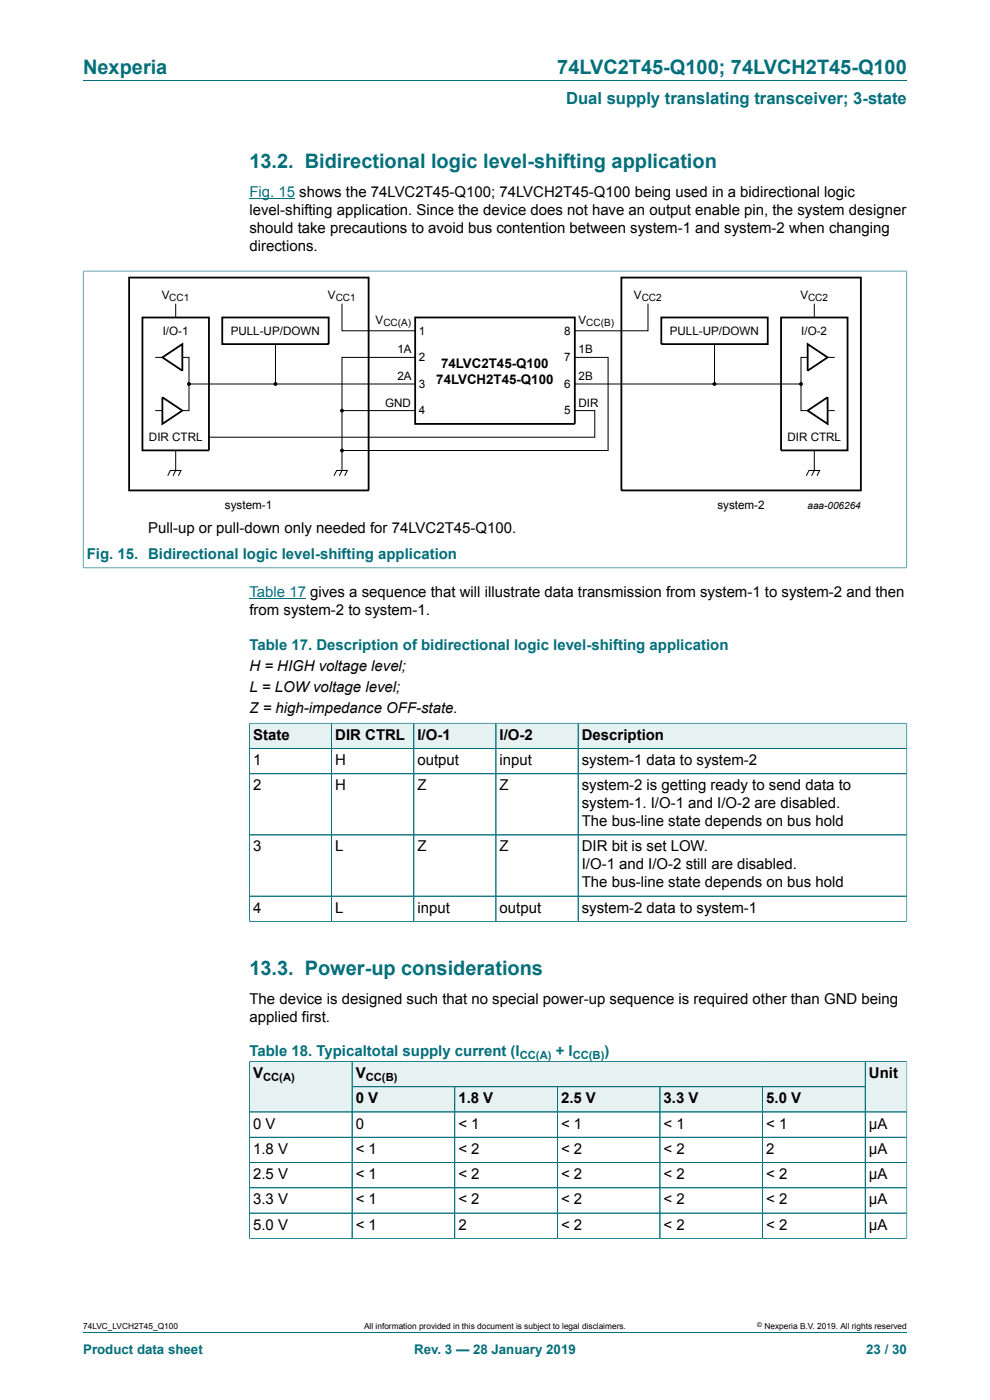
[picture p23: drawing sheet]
<svg xmlns="http://www.w3.org/2000/svg" width="210mm" height="297mm" viewBox="0 0 210 297" stroke-linecap="round" stroke-linejoin="round" font-family="sans-serif">
<defs><g id="words">
<g font-size="4.2" fill="#036f7b">
<text x="17.6" y="15.6">Nexperia</text>
<text x="118.2" y="15.6">74LVC2T45-Q100; 74LVCH2T45-Q100</text>
<text x="52.9" y="35.7">13.2. Bidirectional logic level-shifting application</text>
<text x="52.9" y="206.9">13.3. Power-up considerations</text>
</g>
<text font-size="3.5" fill="#036f7b" x="120.1" y="22">Dual supply translating transceiver; 3-state</text>
<g font-size="3.2" fill="#00f">
<text x="52.9" y="41.8">Fig. 15 shows the 74LVC2T45-Q100; 74LVCH2T45-Q100 being used in a bidirectional logic</text>
<text x="52.9" y="126.7">Table 17 gives a sequence that will illustrate data transmission from system-1 to system-2 and then</text>
</g>
<g font-size="3.2">
<text x="52.9" y="45.6">level-shifting application. Since the device does not have an output enable pin, the system designer</text>
<text x="52.9" y="49.4">should take precautions to avoid bus contention between system-1 and system-2 when changing</text>
<text x="52.9" y="53.2">directions.</text>
<text x="31.4" y="113">Pull-up or pull-down only needed for 74LVC2T45-Q100.</text>
<text x="52.9" y="130.5">from system-2 to system-1.</text>
<text x="52.9" y="142.4">H = HIGH voltage level;</text>
<text x="52.9" y="146.8">L = LOW voltage level;</text>
<text x="52.9" y="151.3">Z = high-impedance OFF-state.</text>
<text x="53.7" y="156.9">State</text>
<text x="71.1" y="156.9">DIR CTRL</text>
<text x="88.6" y="156.9">I/O-1</text>
<text x="106" y="156.9">I/O-2</text>
<text x="123.4" y="156.9">Description</text>
<text x="53.7" y="162.3">1</text>
<text x="53.7" y="167.7">2</text>
<text x="71.1" y="162.3">H</text>
<text x="71.1" y="167.7">H</text>
<text x="88.6" y="162.3">output</text>
<text x="88.6" y="167.7">Z</text>
<text x="106" y="162.3">input</text>
<text x="106" y="167.7">Z</text>
<text x="123.4" y="162.3">system-1 data to system-2</text>
<text x="123.4" y="167.7">system-2 is getting ready to send data to</text>
<text x="123.4" y="171.5">system-1. I/O-1 and I/O-2 are disabled.</text>
<text x="123.4" y="175.3">The bus-line state depends on bus hold</text>
<text x="53.7" y="180.6">3</text>
<text x="71.1" y="180.6">L</text>
<text x="88.6" y="180.6">Z</text>
<text x="106" y="180.6">Z</text>
<text x="123.4" y="180.6">DIR bit is set LOW.</text>
<text x="123.4" y="184.4">I/O-1 and I/O-2 still are disabled.</text>
<text x="123.4" y="188.3">The bus-line state depends on bus hold</text>
<text x="53.7" y="193.6">4</text>
<text x="71.1" y="193.6">L</text>
<text x="88.6" y="193.6">input</text>
<text x="106" y="193.6">output</text>
<text x="123.4" y="193.6">system-2 data to system-1</text>
<text x="52.9" y="212.9">The device is designed such that no special power-up sequence is required other than GND being</text>
<text x="52.9" y="216.8">applied first.</text>
<text x="53.7" y="228.7">V</text>
<text x="75.5" y="228.7">V</text>
<text x="184.3" y="228.7">Unit</text>
<text x="53.7" y="239.4">0 V</text>
<text x="75.5" y="234">0 V</text>
<text x="75.5" y="239.4">0</text>
<text x="97.2" y="234">1.8 V</text>
<text x="97.2" y="239.4">&lt; 1</text>
<text x="119" y="234">2.5 V</text>
<text x="119" y="239.4">&lt; 1</text>
<text x="140.8" y="234">3.3 V</text>
<text x="140.8" y="239.4">&lt; 1</text>
<text x="162.5" y="234">5.0 V</text>
<text x="162.5" y="239.4">&lt; 1</text>
<text x="184.3" y="239.4">μA</text>
<text x="53.7" y="244.8">1.8 V</text>
<text x="75.5" y="244.8">&lt; 1</text>
<text x="97.2" y="244.8">&lt; 2</text>
<text x="119" y="244.8">&lt; 2</text>
<text x="140.8" y="244.8">&lt; 2</text>
<text x="162.5" y="244.8">2</text>
<text x="184.3" y="244.8">μA</text>
<text x="53.7" y="250.1">2.5 V</text>
<text x="75.5" y="250.1">&lt; 1</text>
<text x="97.2" y="250.1">&lt; 2</text>
<text x="119" y="250.1">&lt; 2</text>
<text x="140.8" y="250.1">&lt; 2</text>
<text x="162.5" y="250.1">&lt; 2</text>
<text x="184.3" y="250.1">μA</text>
<text x="53.7" y="255.5">3.3 V</text>
<text x="75.5" y="255.5">&lt; 1</text>
<text x="97.2" y="255.5">&lt; 2</text>
<text x="119" y="255.5">&lt; 2</text>
<text x="140.8" y="255.5">&lt; 2</text>
<text x="162.5" y="255.5">&lt; 2</text>
<text x="184.3" y="255.5">μA</text>
<text x="53.7" y="260.9">5.0 V</text>
<text x="75.5" y="260.9">&lt; 1</text>
<text x="97.2" y="260.9">2</text>
<text x="119" y="260.9">&lt; 2</text>
<text x="140.8" y="260.9">&lt; 2</text>
<text x="162.5" y="260.9">&lt; 2</text>
<text x="184.3" y="260.9">μA</text>
</g>
<g font-size="3.2" fill="#036f7b">
<text x="18.4" y="118.6">Fig. 15. Bidirectional logic level-shifting application</text>
<text x="52.9" y="137.9">Table 17. Description of bidirectional logic level-shifting application</text>
<text x="52.9" y="224.1">Table 18. Typicaltotal supply current (I</text>
<text x="117.9" y="224.1">+ I</text>
<text x="128.2" y="224.1">)</text>
</g>
<g font-size="2.8">
<text x="92.6" y="81.4">74LVCH2T45-Q100</text>
<text x="93.6" y="78.1">74LVC2T45-Q100</text>
</g>
<g font-size="2.8" fill="#036f7b">
<text x="17.6" y="287.2">Product data sheet</text>
<text x="87.9" y="287.2">Rev. 3 — 28 January 2019</text>
<text x="183.7" y="287.2">23 / 30</text>
</g>
<g font-size="2.5">
<text x="34.3" y="63.4">V</text>
<text x="69.6" y="63.4">V</text>
<text x="134.5" y="63.4">V</text>
<text x="169.8" y="63.4">V</text>
<text x="34.5" y="71">I/O-1</text>
<text x="48.9" y="71">PULL-UP/DOWN</text>
<text x="79.7" y="68.7">V</text>
<text x="88.9" y="71">1</text>
<text x="119.7" y="71">8</text>
<text x="122.7" y="68.7">V</text>
<text x="142.1" y="71">PULL-UP/DOWN</text>
<text x="170" y="71">I/O-2</text>
<text x="84.3" y="74.9">1A</text>
<text x="88.9" y="76.7">2</text>
<text x="119.7" y="76.7">7</text>
<text x="122.7" y="74.9">1B</text>
<text x="84.3" y="80.6">2A</text>
<text x="88.9" y="82.2">3</text>
<text x="119.7" y="82.2">6</text>
<text x="122.7" y="80.6">2B</text>
<text x="81.7" y="86.3">GND</text>
<text x="88.9" y="87.9">4</text>
<text x="119.7" y="87.9">5</text>
<text x="122.7" y="86.3">DIR</text>
<text x="31.6" y="93.6">DIR CTRL</text>
<text x="167" y="93.6">DIR CTRL</text>
<text x="47.7" y="108">system-1</text>
<text x="152.2" y="108">system-2</text>
</g>
<g font-size="2.4" fill="#036f7b">
<text x="110.3" y="224.7">CC(A)</text>
<text x="121.5" y="224.7">CC(B)</text>
</g>
<g font-size="2.4">
<text x="55.8" y="229.3">CC(A)</text>
<text x="77.6" y="229.3">CC(B)</text>
</g>
<g font-size="2.1">
<text x="35.9" y="63.8">CC1</text>
<text x="71.2" y="63.8">CC1</text>
<text x="136.1" y="63.8">CC2</text>
<text x="171.4" y="63.8">CC2</text>
<text x="81.3" y="69.2">CC(A)</text>
<text x="124.4" y="69.2">CC(B)</text>
<text x="171.3" y="108">aaa-006264</text>
</g>
<g font-size="1.8">
<text x="17.6" y="282">74LVC_LVCH2T45_Q100</text>
<text x="77.2" y="282">All information provided in this document is subject to legal disclaimers.</text>
<text x="162.2" y="282">Nexperia B.V. 2019. All rights reserved</text>
</g>
<text font-size="1.4" x="160.6" y="281.6">©</text>
</g></defs>
<path d="M17.6 17.1h174.8M17.6 57.5h174.8M17.6 57.4v63.1M192.4 57.4v63.1M17.6 120.5h174.8" fill="none" stroke="#036f7b" stroke-width=".21"/>
<path d="M52.9 42.1h9.7M52.9 127.1h12" fill="none" stroke="#00f" stroke-width=".21"/>
<g fill="none" stroke="#000" stroke-width=".21">
<path d="M33 75.8h1.4M37.3 64.5v2.9M38.7 75.8h1.4v5.7M58.4 73v8.5M72.5 64.5v5.7h15.6M88.1 75.8h-15.6v24l-.5 1.1M121.9 75.8h7.1v19.8h-56.5M137.5 64.5v5.7h-15.6M151.6 73v8.5M171.3 75.8h-1.4v5.7M172.7 64.5v2.9M175.6 75.8h1.4"/>
<path d="M33 87.1h1.4M37.3 95.6v4.2l-.6 1.1M40.1 81.5v5.6h-1.4M40.1 81.5h48M72.5 87.1h15.6M121.9 87.1h4.3v5.7h-81.9M121.9 81.5h48M169.9 81.5v5.6h1.4M172.7 95.6v4.2l-.5 1.1M175.6 87.1h1.4M35.6 100.9l.5-1.1h2.3l-.6 1.1M70.9 100.9l.5-1.1h2.3l-.6 1.1"/>
<path d="M171 100.9l.6-1.1h2.3l-.6 1.1"/>
</g>
<g fill="#000">
<circle cx="40.1" cy="81.5" r=".28"/>
<circle cx="58.4" cy="81.5" r=".28"/>
<circle cx="72.5" cy="95.6" r=".28"/>
<circle cx="72.5" cy="87.1" r=".28"/>
<circle cx="151.6" cy="81.5" r=".28"/>
<circle cx="169.9" cy="81.5" r=".28"/>
</g>
<g fill="none" stroke="#000" stroke-width=".25">
<circle cx="40.1" cy="81.5" r=".28"/>
<circle cx="58.4" cy="81.5" r=".28"/>
<circle cx="72.5" cy="95.6" r=".28"/>
<circle cx="72.5" cy="87.1" r=".28"/>
<circle cx="151.6" cy="81.5" r=".28"/>
<circle cx="169.9" cy="81.5" r=".28"/>
</g>
<path d="M27.4 58.9h50.8v45.1h-50.8zM131.8 58.9h50.8v45.1h-50.8zM30.2 67.4h14.1v28.1h-14.1zM34.4 75.8l4.3-2.8v5.6zM47.1 67.4h22.6v5.6h-22.6zM88.1 67.4h33.8v22.5h-33.8zM140.3 67.4h22.6v5.6h-22.6zM165.7 67.4h14.1v28.1h-14.1zM171.3 73l4.3 2.8-4.3 2.8zM34.4 84.3l4.3 2.8-4.3 2.8zM171.3 87.1l4.3-2.8v5.6z" fill="none" stroke="#000" stroke-width=".38"/>
<path d="M53 153.5h17.3v5.2h-17.3z" fill="#e6f1f2"/>
<path d="M52.9 153.4v5.4h17.4v-5.4h-17.5" fill="none" stroke="#036f7b" stroke-width=".21"/>
<path d="M70.4 153.5h17.3v5.2h-17.3z" fill="#e6f1f2"/>
<path d="M70.3 153.4h17.5v5.4h-17.5z" fill="none" stroke="#036f7b" stroke-width=".21"/>
<path d="M87.8 153.5h17.3v5.2h-17.3z" fill="#e6f1f2"/>
<path d="M87.8 153.4h17.4v5.4h-17.4z" fill="none" stroke="#036f7b" stroke-width=".21"/>
<path d="M105.3 153.5h17.3v5.2h-17.3z" fill="#e6f1f2"/>
<path d="M105.2 153.4h17.4v5.4h-17.4z" fill="none" stroke="#036f7b" stroke-width=".21"/>
<path d="M122.7 153.5h69.6v5.2h-69.6z" fill="#e6f1f2"/>
<g fill="none" stroke="#036f7b" stroke-width=".21">
<path d="M52.9 158.8h139.5M52.9 153.5v42M53 153.4h139.4M70.3 153.5v42M87.8 153.5v42M105.2 153.5v42M122.6 153.4v42.1M192.4 153.4v42.1M52.9 164.1h139.5M52.9 177.1h139.5M52.8 195.5h139.6M52.9 190.1h139.5"/>
<path d="M74.7 225.2h108.8v5.3h-108.8z"/>
</g>
<path d="M74.8 225.2h108.7v5.3h-108.7z" fill="#e6f1f2"/>
<path d="M52.9 225.1v10.8h21.8v-10.7h-21.9" fill="none" stroke="#036f7b" stroke-width=".21"/>
<g fill="#e6f1f2">
<path d="M53 225.2h21.6v10.6h-21.6z"/>
<path d="M74.8 230.6h21.6v5.2h-21.6z"/>
</g>
<path d="M74.7 230.5h21.8v5.4h-21.8z" fill="none" stroke="#036f7b" stroke-width=".21"/>
<path d="M96.5 230.6h21.7v5.2h-21.7z" fill="#e6f1f2"/>
<path d="M96.5 230.5h21.7v5.4h-21.7z" fill="none" stroke="#036f7b" stroke-width=".21"/>
<path d="M118.3 230.6h21.6v5.2h-21.6z" fill="#e6f1f2"/>
<path d="M118.2 230.5h21.8v5.4h-21.8z" fill="none" stroke="#036f7b" stroke-width=".21"/>
<path d="M140.1 230.6h21.6v5.2h-21.6z" fill="#e6f1f2"/>
<path d="M140 230.5h21.8v5.4h-21.8z" fill="none" stroke="#036f7b" stroke-width=".21"/>
<path d="M161.8 230.6h21.7v5.2h-21.7z" fill="#e6f1f2"/>
<path d="M192.4 225.1v10.8h-30.6v-5.4h21.7M192.4 225.2h-8.9v10.7" fill="none" stroke="#036f7b" stroke-width=".21"/>
<path d="M183.6 225.2h8.7v10.6h-8.7z" fill="#e6f1f2"/>
<g fill="none" stroke="#036f7b" stroke-width=".21">
<path d="M52.9 235.9h139.5M52.9 225.2v37.6M53 225.2h139.3M74.7 225.2v37.5M74.8 230.5h108.7M96.5 230.6v32.1M118.2 230.6v32.1M140 230.6v32.1M161.8 230.6v32.1M183.5 225.2v37.5M192.4 225.2v37.6M52.9 257.4h139.5"/>
<path d="M192.4 241.3h-139.5M192.4 246.6h-139.5M192.4 252h-139.5M52.8 262.7h139.6M17.6 282.6h174.8"/>
</g>
<use href="#words"/>
</svg>
